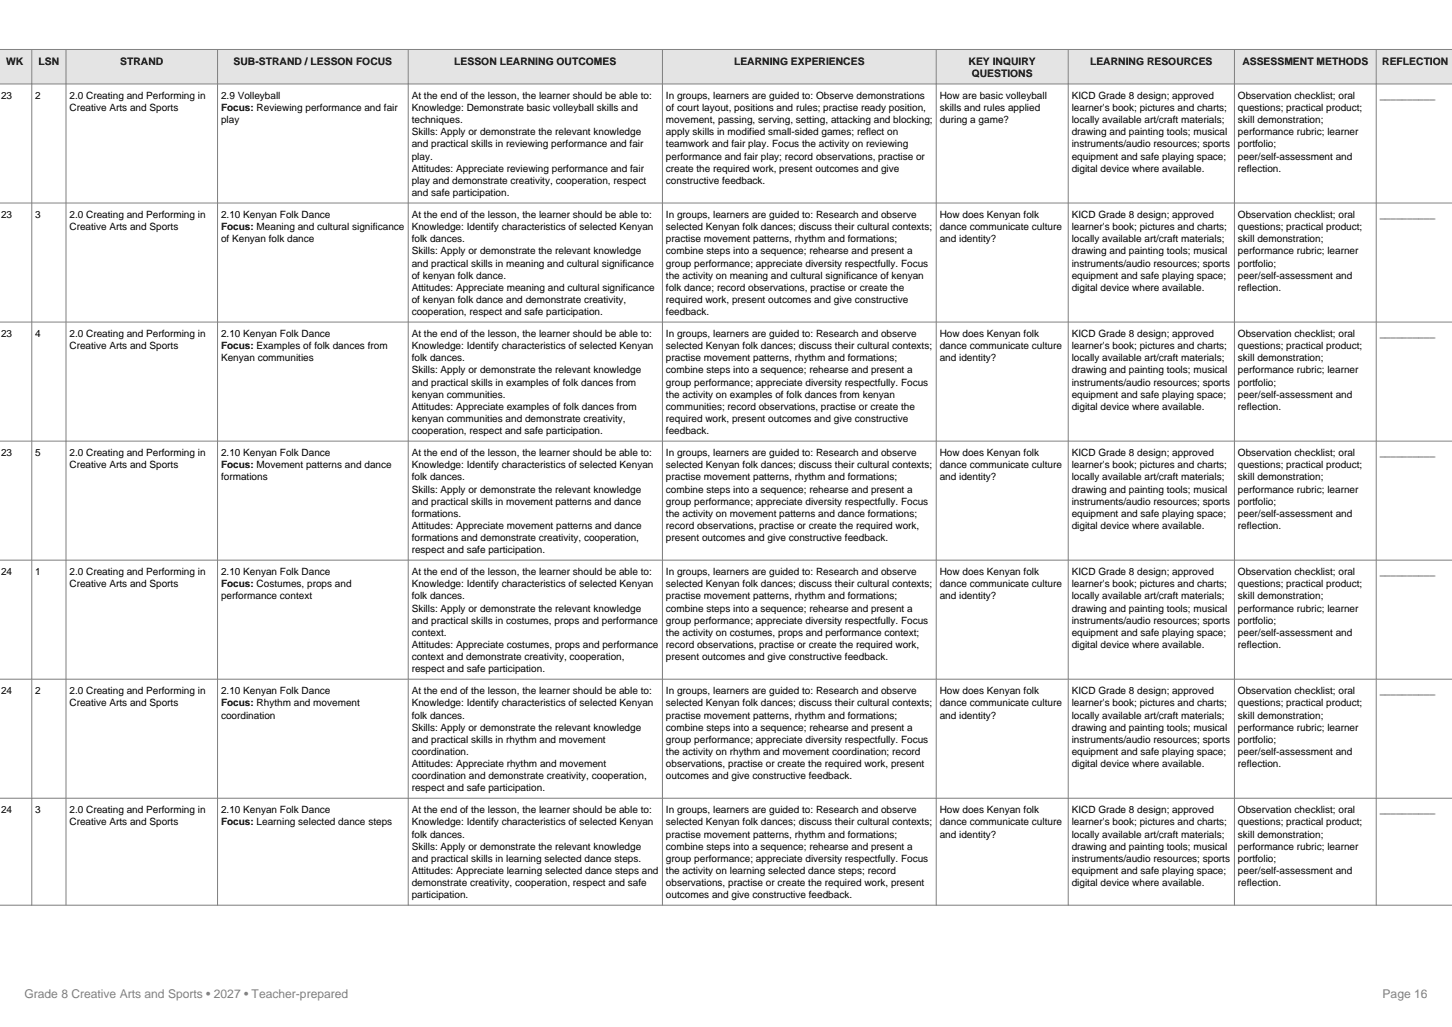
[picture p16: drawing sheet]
<svg xmlns="http://www.w3.org/2000/svg" width="297mm" height="210mm" viewBox="0 0 297 210" stroke-linecap="round" stroke-linejoin="round" font-family="sans-serif">
<defs><g id="words">
<g font-size="2.5" fill="#808080">
<text x="5" y="204">Grade 8 Creative Arts and Sports • 2027 • Teacher-prepared</text>
<text x="282.8" y="204">Page 16</text>
</g>
<g font-size="2.1">
<text x="1.2" y="13.3">WK</text>
<text x="7.9" y="13.3">LSN</text>
<text x="24.6" y="13.3">STRAND</text>
<text x="47.8" y="13.3">SUB-STRAND / LESSON FOCUS</text>
<text x="92.9" y="13.3">LESSON LEARNING OUTCOMES</text>
<text x="150.2" y="13.3">LEARNING EXPERIENCES</text>
<text x="198.1" y="13.3">KEY INQUIRY</text>
<text x="198.8" y="15.8">QUESTIONS</text>
<text x="223" y="13.3">LEARNING RESOURCES</text>
<text x="254.1" y="13.3">ASSESSMENT METHODS</text>
<text x="282.7" y="13.3">REFLECTION</text>
</g>
<g font-size="2">
<text x=".2" y="20.3">23</text>
<text x="7.2" y="20.3">2</text>
<text x="14.2" y="20.3">2.0 Creating and Performing in</text>
<text x="14.2" y="22.7">Creative Arts and Sports</text>
<text x="45.2" y="20.3">2.9 Volleyball</text>
<text x="45.2" y="22.7">Focus: Reviewing performance and fair</text>
<text x="84.2" y="20.3">At the end of the lesson, the learner should be able to:</text>
<text x="84.2" y="22.7">Knowledge: Demonstrate basic volleyball skills and</text>
<text x="136.2" y="20.3">In groups, learners are guided to: Observe demonstrations</text>
<text x="136.2" y="22.7">of court layout, positions and rules; practise ready position,</text>
<text x="192.2" y="20.3">How are basic volleyball</text>
<text x="192.2" y="22.7">skills and rules applied</text>
<text x="219.2" y="20.3">KICD Grade 8 design; approved</text>
<text x="219.2" y="22.7">learner's book; pictures and charts;</text>
<text x="253.2" y="20.3">Observation checklist; oral</text>
<text x="253.2" y="22.7">questions; practical product;</text>
<text x="282.2" y="20.3">__________</text>
<text x="45.2" y="25.2">play</text>
<text x="84.2" y="25.2">techniques.</text>
<text x="84.2" y="27.7">Skills: Apply or demonstrate the relevant knowledge</text>
<text x="136.2" y="25.2">movement, passing, serving, setting, attacking and blocking;</text>
<text x="136.2" y="27.7">apply skills in modified small-sided games; reflect on</text>
<text x="192.2" y="25.2">during a game?</text>
<text x="219.2" y="25.2">locally available art/craft materials;</text>
<text x="219.2" y="27.7">drawing and painting tools; musical</text>
<text x="253.2" y="25.2">skill demonstration;</text>
<text x="253.2" y="27.7">performance rubric; learner</text>
<text x="84.2" y="30.2">and practical skills in reviewing performance and fair</text>
<text x="84.2" y="32.6">play.</text>
<text x="84.2" y="35.1">Attitudes: Appreciate reviewing performance and fair</text>
<text x="136.2" y="30.2">teamwork and fair play. Focus the activity on reviewing</text>
<text x="136.2" y="32.6">performance and fair play; record observations, practise or</text>
<text x="136.2" y="35.1">create the required work, present outcomes and give</text>
<text x="219.2" y="30.2">instruments/audio resources; sports</text>
<text x="219.2" y="32.6">equipment and safe playing space;</text>
<text x="219.2" y="35.1">digital device where available.</text>
<text x="253.2" y="30.2">portfolio;</text>
<text x="253.2" y="32.6">peer/self-assessment and</text>
<text x="253.2" y="35.1">reflection.</text>
<text x="84.2" y="37.6">play and demonstrate creativity, cooperation, respect</text>
<text x="84.2" y="40">and safe participation.</text>
<text x="136.2" y="37.6">constructive feedback.</text>
<text x=".2" y="44.6">23</text>
<text x="7.2" y="44.6">3</text>
<text x="14.2" y="44.6">2.0 Creating and Performing in</text>
<text x="14.2" y="47.1">Creative Arts and Sports</text>
<text x="45.2" y="44.6">2.10 Kenyan Folk Dance</text>
<text x="45.2" y="47.1">Focus: Meaning and cultural significance</text>
<text x="84.2" y="44.6">At the end of the lesson, the learner should be able to:</text>
<text x="84.2" y="47.1">Knowledge: Identify characteristics of selected Kenyan</text>
<text x="136.2" y="44.6">In groups, learners are guided to: Research and observe</text>
<text x="136.2" y="47.1">selected Kenyan folk dances; discuss their cultural contexts;</text>
<text x="192.2" y="44.6">How does Kenyan folk</text>
<text x="192.2" y="47.1">dance communicate culture</text>
<text x="219.2" y="44.6">KICD Grade 8 design; approved</text>
<text x="219.2" y="47.1">learner's book; pictures and charts;</text>
<text x="253.2" y="44.6">Observation checklist; oral</text>
<text x="253.2" y="47.1">questions; practical product;</text>
<text x="282.2" y="44.6">__________</text>
<text x="45.2" y="49.6">of Kenyan folk dance</text>
<text x="84.2" y="49.6">folk dances.</text>
<text x="84.2" y="52">Skills: Apply or demonstrate the relevant knowledge</text>
<text x="136.2" y="49.6">practise movement patterns, rhythm and formations;</text>
<text x="136.2" y="52">combine steps into a sequence; rehearse and present a</text>
<text x="192.2" y="49.6">and identity?</text>
<text x="219.2" y="49.6">locally available art/craft materials;</text>
<text x="219.2" y="52">drawing and painting tools; musical</text>
<text x="253.2" y="49.6">skill demonstration;</text>
<text x="253.2" y="52">performance rubric; learner</text>
<text x="84.2" y="54.5">and practical skills in meaning and cultural significance</text>
<text x="84.2" y="57">of kenyan folk dance.</text>
<text x="84.2" y="59.4">Attitudes: Appreciate meaning and cultural significance</text>
<text x="136.2" y="54.5">group performance; appreciate diversity respectfully. Focus</text>
<text x="136.2" y="57">the activity on meaning and cultural significance of kenyan</text>
<text x="136.2" y="59.4">folk dance; record observations, practise or create the</text>
<text x="219.2" y="54.5">instruments/audio resources; sports</text>
<text x="219.2" y="57">equipment and safe playing space;</text>
<text x="219.2" y="59.4">digital device where available.</text>
<text x="253.2" y="54.5">portfolio;</text>
<text x="253.2" y="57">peer/self-assessment and</text>
<text x="253.2" y="59.4">reflection.</text>
<text x="84.2" y="61.9">of kenyan folk dance and demonstrate creativity,</text>
<text x="84.2" y="64.4">cooperation, respect and safe participation.</text>
<text x="136.2" y="61.9">required work, present outcomes and give constructive</text>
<text x="136.2" y="64.4">feedback.</text>
<text x=".2" y="69">23</text>
<text x="7.2" y="69">4</text>
<text x="14.2" y="69">2.0 Creating and Performing in</text>
<text x="14.2" y="71.4">Creative Arts and Sports</text>
<text x="45.2" y="69">2.10 Kenyan Folk Dance</text>
<text x="45.2" y="71.4">Focus: Examples of folk dances from</text>
<text x="84.2" y="69">At the end of the lesson, the learner should be able to:</text>
<text x="84.2" y="71.4">Knowledge: Identify characteristics of selected Kenyan</text>
<text x="136.2" y="69">In groups, learners are guided to: Research and observe</text>
<text x="136.2" y="71.4">selected Kenyan folk dances; discuss their cultural contexts;</text>
<text x="192.2" y="69">How does Kenyan folk</text>
<text x="192.2" y="71.4">dance communicate culture</text>
<text x="219.2" y="69">KICD Grade 8 design; approved</text>
<text x="219.2" y="71.4">learner's book; pictures and charts;</text>
<text x="253.2" y="69">Observation checklist; oral</text>
<text x="253.2" y="71.4">questions; practical product;</text>
<text x="282.2" y="69">__________</text>
<text x="45.2" y="73.9">Kenyan communities</text>
<text x="84.2" y="73.9">folk dances.</text>
<text x="84.2" y="76.4">Skills: Apply or demonstrate the relevant knowledge</text>
<text x="136.2" y="73.9">practise movement patterns, rhythm and formations;</text>
<text x="136.2" y="76.4">combine steps into a sequence; rehearse and present a</text>
<text x="192.2" y="73.9">and identity?</text>
<text x="219.2" y="73.9">locally available art/craft materials;</text>
<text x="219.2" y="76.4">drawing and painting tools; musical</text>
<text x="253.2" y="73.9">skill demonstration;</text>
<text x="253.2" y="76.4">performance rubric; learner</text>
<text x="84.2" y="78.8">and practical skills in examples of folk dances from</text>
<text x="84.2" y="81.3">kenyan communities.</text>
<text x="84.2" y="83.8">Attitudes: Appreciate examples of folk dances from</text>
<text x="136.2" y="78.8">group performance; appreciate diversity respectfully. Focus</text>
<text x="136.2" y="81.3">the activity on examples of folk dances from kenyan</text>
<text x="136.2" y="83.8">communities; record observations, practise or create the</text>
<text x="219.2" y="78.8">instruments/audio resources; sports</text>
<text x="219.2" y="81.3">equipment and safe playing space;</text>
<text x="219.2" y="83.8">digital device where available.</text>
<text x="253.2" y="78.8">portfolio;</text>
<text x="253.2" y="81.3">peer/self-assessment and</text>
<text x="253.2" y="83.8">reflection.</text>
<text x="84.2" y="86.2">kenyan communities and demonstrate creativity,</text>
<text x="84.2" y="88.7">cooperation, respect and safe participation.</text>
<text x="136.2" y="86.2">required work, present outcomes and give constructive</text>
<text x="136.2" y="88.7">feedback.</text>
<text x=".2" y="93.3">23</text>
<text x="7.2" y="93.3">5</text>
<text x="14.2" y="93.3">2.0 Creating and Performing in</text>
<text x="14.2" y="95.8">Creative Arts and Sports</text>
<text x="45.2" y="93.3">2.10 Kenyan Folk Dance</text>
<text x="45.2" y="95.8">Focus: Movement patterns and dance</text>
<text x="84.2" y="93.3">At the end of the lesson, the learner should be able to:</text>
<text x="84.2" y="95.8">Knowledge: Identify characteristics of selected Kenyan</text>
<text x="136.2" y="93.3">In groups, learners are guided to: Research and observe</text>
<text x="136.2" y="95.8">selected Kenyan folk dances; discuss their cultural contexts;</text>
<text x="192.2" y="93.3">How does Kenyan folk</text>
<text x="192.2" y="95.8">dance communicate culture</text>
<text x="219.2" y="93.3">KICD Grade 8 design; approved</text>
<text x="219.2" y="95.8">learner's book; pictures and charts;</text>
<text x="253.2" y="93.3">Observation checklist; oral</text>
<text x="253.2" y="95.8">questions; practical product;</text>
<text x="282.2" y="93.3">__________</text>
<text x="45.2" y="98.2">formations</text>
<text x="84.2" y="98.2">folk dances.</text>
<text x="84.2" y="100.7">Skills: Apply or demonstrate the relevant knowledge</text>
<text x="136.2" y="98.2">practise movement patterns, rhythm and formations;</text>
<text x="136.2" y="100.7">combine steps into a sequence; rehearse and present a</text>
<text x="192.2" y="98.2">and identity?</text>
<text x="219.2" y="98.2">locally available art/craft materials;</text>
<text x="219.2" y="100.7">drawing and painting tools; musical</text>
<text x="253.2" y="98.2">skill demonstration;</text>
<text x="253.2" y="100.7">performance rubric; learner</text>
<text x="84.2" y="103.2">and practical skills in movement patterns and dance</text>
<text x="84.2" y="105.6">formations.</text>
<text x="136.2" y="103.2">group performance; appreciate diversity respectfully. Focus</text>
<text x="136.2" y="105.6">the activity on movement patterns and dance formations;</text>
<text x="219.2" y="103.2">instruments/audio resources; sports</text>
<text x="219.2" y="105.6">equipment and safe playing space;</text>
<text x="253.2" y="103.2">portfolio;</text>
<text x="253.2" y="105.6">peer/self-assessment and</text>
<text x="84.2" y="108.1">Attitudes: Appreciate movement patterns and dance</text>
<text x="84.2" y="110.6">formations and demonstrate creativity, cooperation,</text>
<text x="84.2" y="113.1">respect and safe participation.</text>
<text x="136.2" y="108.1">record observations, practise or create the required work,</text>
<text x="136.2" y="110.6">present outcomes and give constructive feedback.</text>
<text x="219.2" y="108.1">digital device where available.</text>
<text x="253.2" y="108.1">reflection.</text>
<text x=".2" y="117.6">24</text>
<text x="7.2" y="117.6">1</text>
<text x="14.2" y="117.6">2.0 Creating and Performing in</text>
<text x="45.2" y="117.6">2.10 Kenyan Folk Dance</text>
<text x="84.2" y="117.6">At the end of the lesson, the learner should be able to:</text>
<text x="136.2" y="117.6">In groups, learners are guided to: Research and observe</text>
<text x="192.2" y="117.6">How does Kenyan folk</text>
<text x="219.2" y="117.6">KICD Grade 8 design; approved</text>
<text x="253.2" y="117.6">Observation checklist; oral</text>
<text x="282.2" y="117.6">__________</text>
<text x="14.2" y="120.1">Creative Arts and Sports</text>
<text x="45.2" y="120.1">Focus: Costumes, props and</text>
<text x="45.2" y="122.6">performance context</text>
<text x="84.2" y="120.1">Knowledge: Identify characteristics of selected Kenyan</text>
<text x="84.2" y="122.6">folk dances.</text>
<text x="84.2" y="125.1">Skills: Apply or demonstrate the relevant knowledge</text>
<text x="136.2" y="120.1">selected Kenyan folk dances; discuss their cultural contexts;</text>
<text x="136.2" y="122.6">practise movement patterns, rhythm and formations;</text>
<text x="136.2" y="125.1">combine steps into a sequence; rehearse and present a</text>
<text x="192.2" y="120.1">dance communicate culture</text>
<text x="192.2" y="122.6">and identity?</text>
<text x="219.2" y="120.1">learner's book; pictures and charts;</text>
<text x="219.2" y="122.6">locally available art/craft materials;</text>
<text x="219.2" y="125.1">drawing and painting tools; musical</text>
<text x="253.2" y="120.1">questions; practical product;</text>
<text x="253.2" y="122.6">skill demonstration;</text>
<text x="253.2" y="125.1">performance rubric; learner</text>
<text x="84.2" y="127.5">and practical skills in costumes, props and performance</text>
<text x="84.2" y="130">context.</text>
<text x="136.2" y="127.5">group performance; appreciate diversity respectfully. Focus</text>
<text x="136.2" y="130">the activity on costumes, props and performance context;</text>
<text x="219.2" y="127.5">instruments/audio resources; sports</text>
<text x="219.2" y="130">equipment and safe playing space;</text>
<text x="253.2" y="127.5">portfolio;</text>
<text x="253.2" y="130">peer/self-assessment and</text>
<text x="84.2" y="132.5">Attitudes: Appreciate costumes, props and performance</text>
<text x="84.2" y="134.9">context and demonstrate creativity, cooperation,</text>
<text x="84.2" y="137.4">respect and safe participation.</text>
<text x="136.2" y="132.5">record observations, practise or create the required work,</text>
<text x="136.2" y="134.9">present outcomes and give constructive feedback.</text>
<text x="219.2" y="132.5">digital device where available.</text>
<text x="253.2" y="132.5">reflection.</text>
<text x=".2" y="142">24</text>
<text x="7.2" y="142">2</text>
<text x="14.2" y="142">2.0 Creating and Performing in</text>
<text x="45.2" y="142">2.10 Kenyan Folk Dance</text>
<text x="84.2" y="142">At the end of the lesson, the learner should be able to:</text>
<text x="136.2" y="142">In groups, learners are guided to: Research and observe</text>
<text x="192.2" y="142">How does Kenyan folk</text>
<text x="219.2" y="142">KICD Grade 8 design; approved</text>
<text x="253.2" y="142">Observation checklist; oral</text>
<text x="282.2" y="142">__________</text>
<text x="14.2" y="144.5">Creative Arts and Sports</text>
<text x="45.2" y="144.5">Focus: Rhythm and movement</text>
<text x="45.2" y="146.9">coordination</text>
<text x="84.2" y="144.5">Knowledge: Identify characteristics of selected Kenyan</text>
<text x="84.2" y="146.9">folk dances.</text>
<text x="84.2" y="149.4">Skills: Apply or demonstrate the relevant knowledge</text>
<text x="136.2" y="144.5">selected Kenyan folk dances; discuss their cultural contexts;</text>
<text x="136.2" y="146.9">practise movement patterns, rhythm and formations;</text>
<text x="136.2" y="149.4">combine steps into a sequence; rehearse and present a</text>
<text x="192.2" y="144.5">dance communicate culture</text>
<text x="192.2" y="146.9">and identity?</text>
<text x="219.2" y="144.5">learner's book; pictures and charts;</text>
<text x="219.2" y="146.9">locally available art/craft materials;</text>
<text x="219.2" y="149.4">drawing and painting tools; musical</text>
<text x="253.2" y="144.5">questions; practical product;</text>
<text x="253.2" y="146.9">skill demonstration;</text>
<text x="253.2" y="149.4">performance rubric; learner</text>
<text x="84.2" y="151.9">and practical skills in rhythm and movement</text>
<text x="84.2" y="154.3">coordination.</text>
<text x="136.2" y="151.9">group performance; appreciate diversity respectfully. Focus</text>
<text x="136.2" y="154.3">the activity on rhythm and movement coordination; record</text>
<text x="219.2" y="151.9">instruments/audio resources; sports</text>
<text x="219.2" y="154.3">equipment and safe playing space;</text>
<text x="253.2" y="151.9">portfolio;</text>
<text x="253.2" y="154.3">peer/self-assessment and</text>
<text x="84.2" y="156.8">Attitudes: Appreciate rhythm and movement</text>
<text x="84.2" y="159.3">coordination and demonstrate creativity, cooperation,</text>
<text x="84.2" y="161.7">respect and safe participation.</text>
<text x="136.2" y="156.8">observations, practise or create the required work, present</text>
<text x="136.2" y="159.3">outcomes and give constructive feedback.</text>
<text x="219.2" y="156.8">digital device where available.</text>
<text x="253.2" y="156.8">reflection.</text>
<text x=".2" y="166.3">24</text>
<text x="7.2" y="166.3">3</text>
<text x="14.2" y="166.3">2.0 Creating and Performing in</text>
<text x="45.2" y="166.3">2.10 Kenyan Folk Dance</text>
<text x="84.2" y="166.3">At the end of the lesson, the learner should be able to:</text>
<text x="136.2" y="166.3">In groups, learners are guided to: Research and observe</text>
<text x="192.2" y="166.3">How does Kenyan folk</text>
<text x="219.2" y="166.3">KICD Grade 8 design; approved</text>
<text x="253.2" y="166.3">Observation checklist; oral</text>
<text x="282.2" y="166.3">__________</text>
<text x="14.2" y="168.8">Creative Arts and Sports</text>
<text x="45.2" y="168.8">Focus: Learning selected dance steps</text>
<text x="84.2" y="168.8">Knowledge: Identify characteristics of selected Kenyan</text>
<text x="84.2" y="171.3">folk dances.</text>
<text x="84.2" y="173.7">Skills: Apply or demonstrate the relevant knowledge</text>
<text x="136.2" y="168.8">selected Kenyan folk dances; discuss their cultural contexts;</text>
<text x="136.2" y="171.3">practise movement patterns, rhythm and formations;</text>
<text x="136.2" y="173.7">combine steps into a sequence; rehearse and present a</text>
<text x="192.2" y="168.8">dance communicate culture</text>
<text x="192.2" y="171.3">and identity?</text>
<text x="219.2" y="168.8">learner's book; pictures and charts;</text>
<text x="219.2" y="171.3">locally available art/craft materials;</text>
<text x="219.2" y="173.7">drawing and painting tools; musical</text>
<text x="253.2" y="168.8">questions; practical product;</text>
<text x="253.2" y="171.3">skill demonstration;</text>
<text x="253.2" y="173.7">performance rubric; learner</text>
<text x="84.2" y="176.2">and practical skills in learning selected dance steps.</text>
<text x="84.2" y="178.7">Attitudes: Appreciate learning selected dance steps and</text>
<text x="136.2" y="176.2">group performance; appreciate diversity respectfully. Focus</text>
<text x="136.2" y="178.7">the activity on learning selected dance steps; record</text>
<text x="219.2" y="176.2">instruments/audio resources; sports</text>
<text x="219.2" y="178.7">equipment and safe playing space;</text>
<text x="253.2" y="176.2">portfolio;</text>
<text x="253.2" y="178.7">peer/self-assessment and</text>
<text x="84.2" y="181.1">demonstrate creativity, cooperation, respect and safe</text>
<text x="84.2" y="183.6">participation.</text>
<text x="136.2" y="181.1">observations, practise or create the required work, present</text>
<text x="136.2" y="183.6">outcomes and give constructive feedback.</text>
<text x="219.2" y="181.1">digital device where available.</text>
<text x="253.2" y="181.1">reflection.</text>
</g>
</g></defs>
<path d="M-.1 10.1h297.2v7.1h-297.2z" fill-rule="evenodd" fill="#dce6f1"/>
<g fill="none" stroke="#808080" stroke-width=".2">
<path d="M0 10.1h297.1M0 17.2h297.1M6.5 10.1v175M13.5 10.1v175M44.5 10.1v175M83.5 10.1v175M135.5 10.1v175M191.5 10.1v175M218.5 10.1v175M252.5 10.1v175M281.5 10.1v175M0 41.5h297.1"/>
<path d="M0 65.9h297.1M0 90.2h297.1M0 114.5h297.1M0 138.9h297.1M0 163.2h297.1M0 185.1h297.1"/>
</g>
<use href="#words"/>
</svg>
